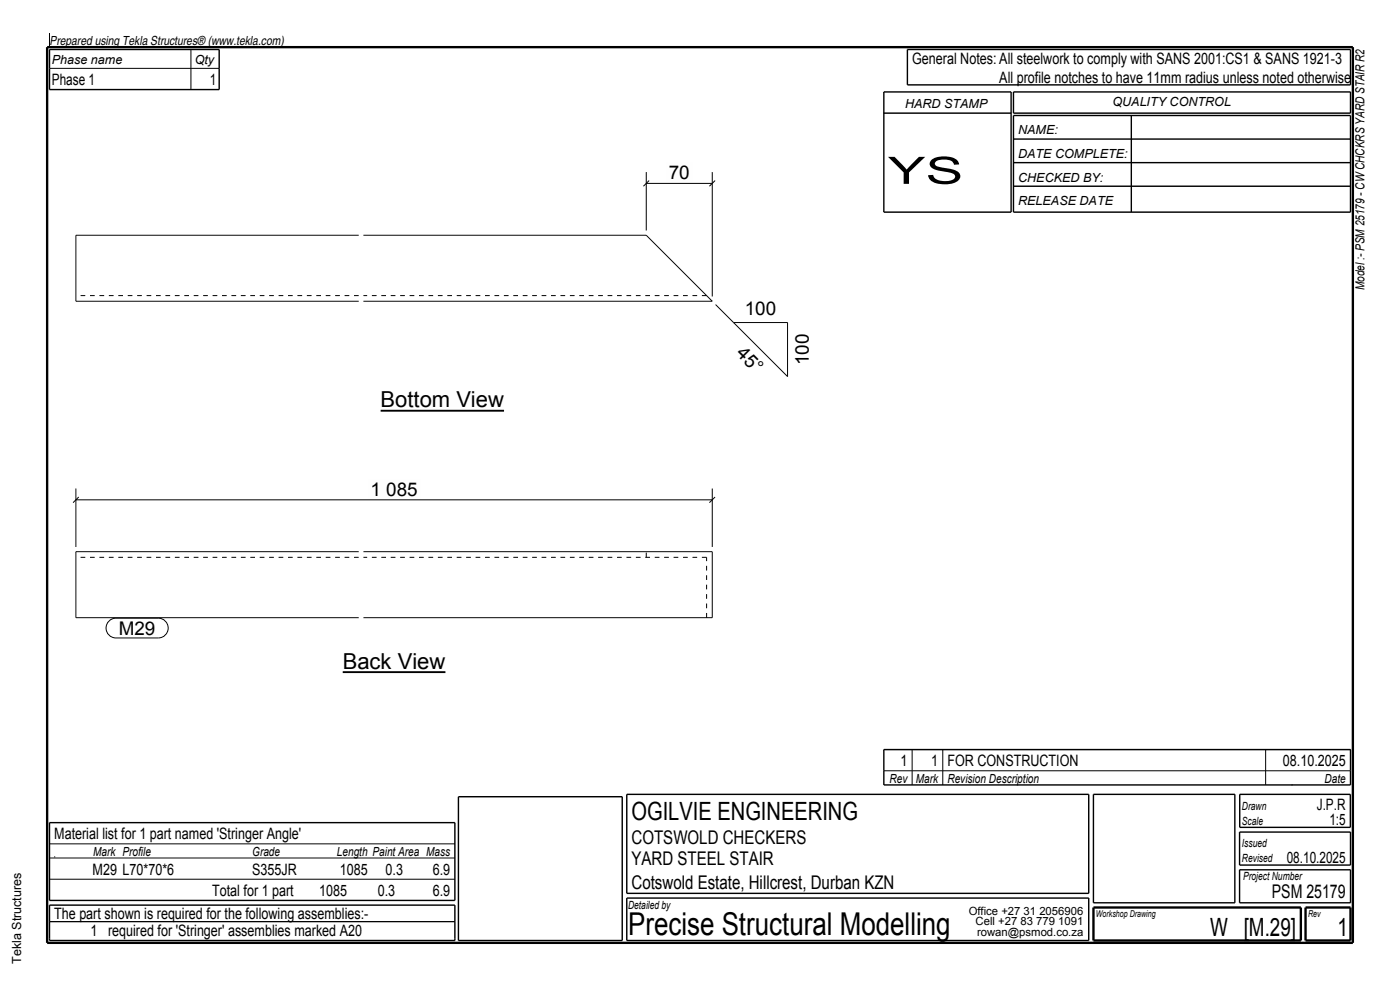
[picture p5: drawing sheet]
<svg xmlns="http://www.w3.org/2000/svg" width="297mm" height="210mm" viewBox="0 0 297 210" stroke-linecap="round" stroke-linejoin="round" font-family="sans-serif">
<defs><g id="words">
<text font-size="8" x="188.4" y="39">YS</text>
<text font-size="6.7" x="133.3" y="198.3">Precise Structural Modelling</text>
<g font-size="5.3">
<text x="134" y="174">OGILVIE ENGINEERING</text>
<text x="256.8" y="198.5">W [M.29]</text>
<text x="283.8" y="198.5">1</text>
</g>
<g font-size="4.7">
<text x="80.7" y="86.4">Bottom View</text>
<text x="72.7" y="141.8">Back View</text>
</g>
<g font-size="4">
<text x="141.9" y="38">70</text>
<text x="158" y="66.9">100</text>
<text x="156" y="75.2" transform="rotate(45 156 75.2)">45°</text>
<text x="171.6" y="77.5" transform="rotate(-90 171.6 77.5)">100</text>
<text x="78.6" y="105.1">1 085</text>
<text x="25.2" y="134.7">M29</text>
<text x="134" y="179">COTSWOLD CHECKERS</text>
<text x="134" y="183.5">YARD STEEL STAIR</text>
<text x="134" y="188.5">Cotswold Estate, Hillcrest, Durban KZN</text>
<text x="269.8" y="190.5">PSM 25179</text>
</g>
<g font-size="3.3">
<text x="193.5" y="13.5">General Notes: All steelwork to comply with SANS 2001:CS1 &amp; SANS 1921-3</text>
<text x="212" y="17.5">All profile notches to have 11mm radius unless noted otherwise</text>
<text x="11" y="18">Phase 1</text>
<text x="44.5" y="18">1</text>
<text x="191" y="162.5">1</text>
<text x="197.5" y="162.5">1 FOR CONSTRUCTION</text>
<text x="272.2" y="162.5">08.10.2025</text>
<text x="279.4" y="171.8">J.P.R</text>
<text x="11.5" y="178">Material list for 1 part named 'Stringer Angle'</text>
<text x="282" y="175">1:5</text>
<text x="19.6" y="185.5">M29 L70*70*6</text>
<text x="53.5" y="185.5">S355JR</text>
<text x="72.1" y="185.5">1085</text>
<text x="81.8" y="185.5">0.3</text>
<text x="91.8" y="185.5">6.9</text>
<text x="273" y="183">08.10.2025</text>
<text x="45" y="190">Total for 1 part</text>
<text x="67.7" y="190">1085</text>
<text x="80.1" y="190">0.3</text>
<text x="91.8" y="190">6.9</text>
<text x="11.5" y="195">The part shown is required for the following assemblies:-</text>
<text x="19.2" y="198.5">1 required for 'Stringer' assemblies marked A20</text>
</g>
<g font-size="2.7">
<text x="10.5" y="9.5">Prepared using Tekla Structures® (www.tekla.com)</text>
<text x="11" y="13.5">Phase name</text>
<text x="41.3" y="13.5">Qty</text>
<text x="192" y="23">HARD STAMP</text>
<text x="236" y="22.5">QUALITY CONTROL</text>
<text x="216" y="28.5">NAME:</text>
<text x="216" y="33.5">DATE COMPLETE:</text>
<text x="216" y="38.5">CHECKED BY:</text>
<text x="216" y="43.5">RELEASE DATE</text>
<text x="289.5" y="61.5" transform="rotate(-90 289.5 61.5)">Model :- PSM 25179 - CW CHCKRS YARD STAIR R2</text>
<text x="188.7" y="166">Rev</text>
<text x="194.3" y="166">Mark</text>
<text x="201" y="166">Revision Description</text>
<text x="281" y="166">Date</text>
<text x="19.8" y="181.5">Mark Profile</text>
<text x="53.5" y="181.5">Grade</text>
<text x="71.5" y="181.5">Length Paint Area Mass</text>
<text x="4.5" y="204.5" transform="rotate(-90 4.5 204.5)">Tekla Structures</text>
</g>
<g font-size="2.4">
<text x="263.5" y="171.8">Drawn</text>
<text x="263.5" y="179.8">Issued</text>
<text x="263.5" y="175">Scale</text>
<text x="263.5" y="182.8">Revised</text>
<text x="263.7" y="186.8">Project Number</text>
<text x="133.3" y="192.8">Detailed by</text>
<text x="205.5" y="194">Office +27 31 2056906</text>
<text x="207" y="196.3">Cell +27 83 779 1091</text>
<text x="207.3" y="198.5">rowan@psmod.co.za</text>
</g>
<g font-size="2">
<text x="232.5" y="194.5">Workshop Drawing</text>
<text x="277.5" y="194.5">Rev</text>
</g>
</g></defs>
<path d="M10 10h277v190h-277z" fill="none" stroke="#000" stroke-width=".5"/>
<path d="M72.7 142.6h21.8" fill="none" stroke="#000" stroke-width=".4"/>
<path d="M72.7 138.3h21.8v3.5h-21.8z" fill-rule="evenodd" fill="#fefefb"/>
<path d="M80.7 87.1h26.2" fill="none" stroke="#000" stroke-width=".4"/>
<path d="M80.7 82.9h26.2v3.5h-26.2z" fill-rule="evenodd" fill="#fefefb"/>
<path d="M76.1 62.7h-60M149.9 62.7h-72.8M76.1 118.2h-60M137.1 118.2v-1.2M149.9 118.2h-72.8M149.9 131v-12.8" fill="none" stroke="#000" stroke-width=".21" stroke-dasharray="1 1 1 1" stroke-linecap="butt"/>
<g fill="none" stroke="#000" stroke-width=".21">
<path d="M10.5 7v3M10.5 14.5h36M40.5 10.5v8.5M137.1 38.9h14M137.1 36.5v12.4M137.7 38.3l-1.2 1.2M151.1 36.5v26.4M151.7 38.3l-1.2 1.2M76.1 49.9h-60v14h60M77.1 49.9h60l14 14h-74M151.8 64.6l15.3 15.3v-11.5h-11.5M16.1 103.6v12.4"/>
<path d="M16.1 106h135M16.7 105.4l-1.2 1.2M76.1 117h-60v14h60M77.1 117h74v14h-74M151.1 103.6v12.4M151.7 105.4l-1.2 1.2M187.5 159h99M193.5 159v7.5M200 159v7.5M268.5 159v7.5M10.5 179h86M187.5 163.5h99"/>
<path d="M274 166.5h.1M10.5 186.5h86M10.5 182h86M10.5 195.5h86M11.5 181.8h.1"/>
</g>
<g fill="none" stroke="#000" stroke-width=".3">
<path d="M10.5 10.5h36v8.5h-36zM187.5 19.5h27v25.5h-27zM192.5 10.5h94v7.5h-94zM215 19.5h71.5v4.5h-71.5zM187.5 24h27M215 24.5h71.5v20.5h-71.5zM215 29.5h71.5M215 34.5h71.5M215 39.5h71.5M240 24.5v20.5M187.5 159h99v7.5h-99zM10.5 174.5h86v16.5h-86z"/>
<path d="M97.3 169h34.7v30.5h-34.7zM133 168.5h98v21h-98zM232 168.5h30v23h-30zM263 176.5h23.5v7h-23.5zM263 168.5h23.5v7h-23.5zM10.5 192h86v7.5h-86zM133 190.5h98v9h-98zM263 184.5h23.5v7h-23.5z"/>
</g>
<path d="M232 192.5h44v7h-44zM277 192.5h9.5v7h-9.5z" fill="none" stroke="#000" stroke-width=".5"/>
<g fill="#fefefb">
<path d="M25.2 131.7h7.8v3h-7.8z" fill-rule="evenodd"/>
<path d="M25.2 131.7h7.8v3h-7.8z" fill-rule="evenodd"/>
</g>
<path d="M23.1 131.7l.9-.5 .6-.1h9a2.1 2.1 0 0 1 2.1 2.1 2.1 2.1 0 0 1-2.1 2.1h-9a2.1 2.1 0 0 1-1.9-1.3 2.1 2.1 0 0 1 .4-2.3z" fill="none" stroke="#000" stroke-width=".21"/>
<g fill="#fefefb">
<path d="M78 101.5h11.2v4.2h-11.2z" fill-rule="evenodd"/>
<path d="M141.3 34.4h5.6v4.2h-5.6z" fill-rule="evenodd"/>
</g>
<use href="#words"/>
</svg>
